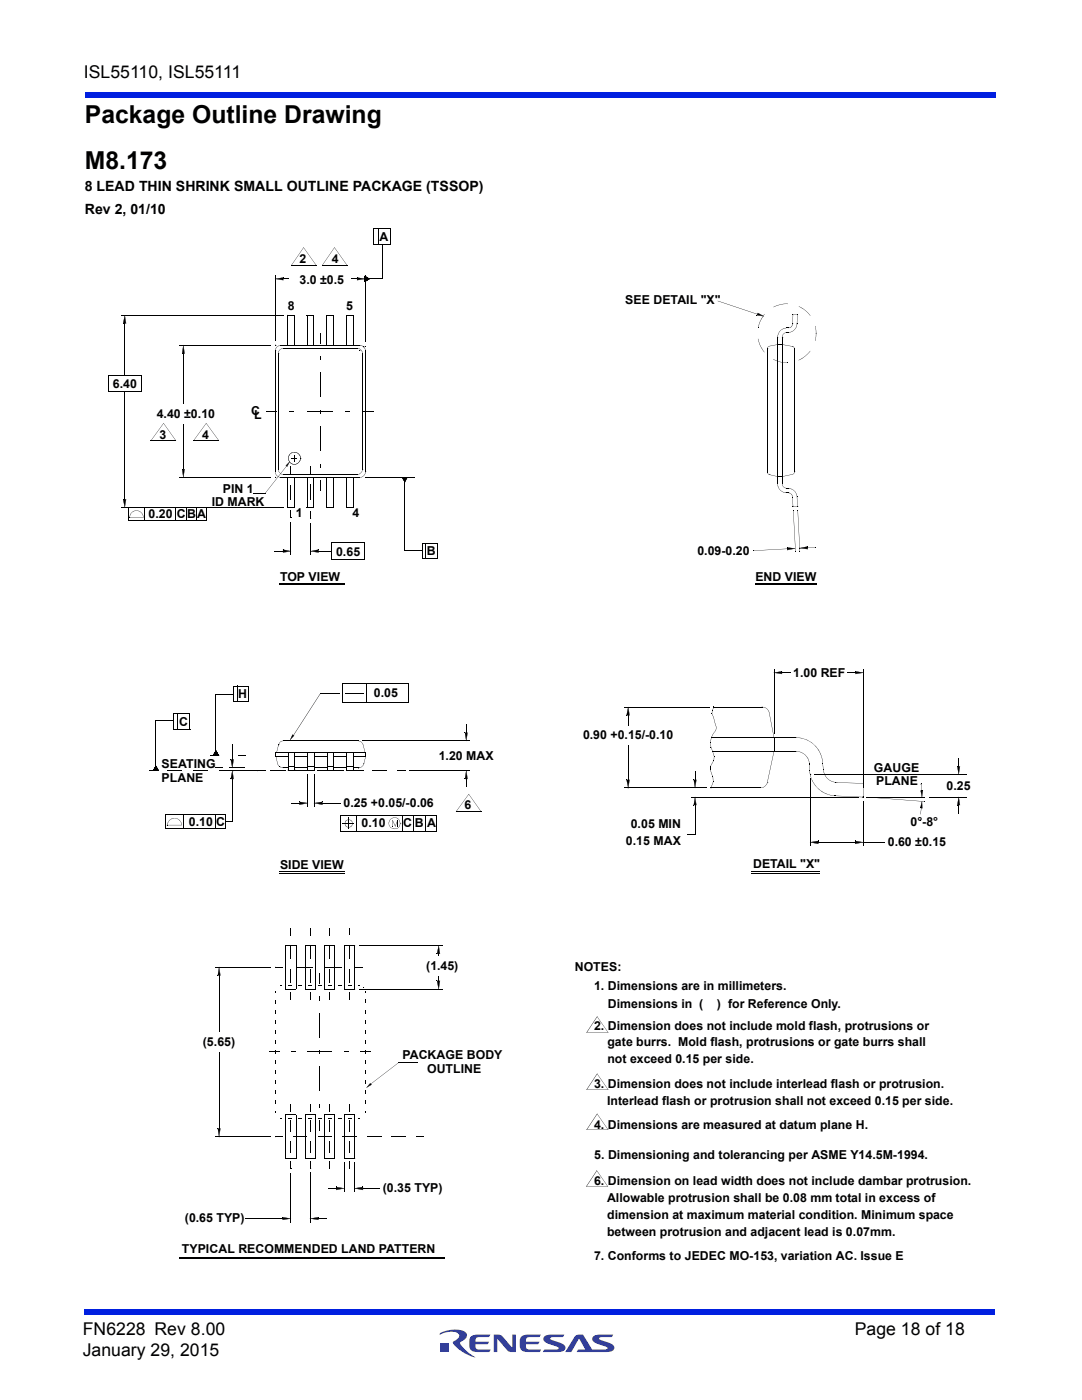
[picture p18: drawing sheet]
<svg xmlns="http://www.w3.org/2000/svg" width="216mm" height="279mm" viewBox="0 0 216 279" stroke-linecap="round" stroke-linejoin="round" font-family="sans-serif">
<defs><g id="words">
<g font-size="4.9">
<text x="16.9" y="24.4">Package Outline Drawing</text>
<text x="16.9" y="33.6">M8.173</text>
</g>
<g font-size="3.5">
<text x="16.7" y="15.6">ISL55110, ISL55111</text>
<text x="16.5" y="266.5">FN6228 Rev 8.00</text>
<text x="170.6" y="266.5">Page 18 of 18</text>
<text x="16.5" y="270.7">January 29, 2015</text>
</g>
<g font-size="2.8">
<text x="16.9" y="38.2">8 LEAD THIN SHRINK SMALL OUTLINE PACKAGE (TSSOP)</text>
<text x="16.9" y="42.8">Rev 2, 01/10</text>
</g>
<g font-size="2.5">
<text x="59.8" y="52.5">2</text>
<text x="66.2" y="52.5">4</text>
<text x="75.8" y="48.2">A</text>
<text x="59.8" y="56.6">3.0 ±0.5</text>
<text x="57.4" y="61.9">8</text>
<text x="69.1" y="61.9">5</text>
<text x="124.8" y="60.7">SEE DETAIL &quot;X&quot;</text>
<text x="22.5" y="77.5">6.40</text>
<text x="31.3" y="83.5">4.40 ±0.10</text>
<text x="50.1" y="82.8">C</text>
<text x="50.7" y="83.7">L</text>
<text x="31.8" y="87.5">3</text>
<text x="40.3" y="87.5">4</text>
<text x="42.2" y="100.9">ID MARK</text>
<text x="44.5" y="98.4">PIN 1</text>
<text x="29.7" y="103.5">0.20</text>
<text x="35.3" y="103.5">C</text>
<text x="37.3" y="103.5">B</text>
<text x="39.3" y="103.5">A</text>
<text x="59.1" y="103.1">1</text>
<text x="70.4" y="103.1">4</text>
<text x="67.1" y="110.9">0.65</text>
<text x="85.2" y="110.8">B</text>
<text x="139.2" y="110.8">0.09-0.20</text>
<text x="55.9" y="115.9">TOP VIEW</text>
<text x="150.7" y="116">END VIEW</text>
<text x="158.3" y="135.2">1.00 REF</text>
<text x="47.5" y="139.4">H</text>
<text x="74.6" y="139.2">0.05</text>
<text x="35.8" y="144.8">C</text>
<text x="116.3" y="147.5">0.90 +0.15/-0.10</text>
<text x="32.3" y="153.2">SEATING</text>
<text x="87.5" y="151.7">1.20 MAX</text>
<text x="174.4" y="154">GAUGE</text>
<text x="32.3" y="156.1">PLANE</text>
<text x="68.5" y="161.1">0.25 +0.05/-0.06</text>
<text x="92.7" y="161.5">6</text>
<text x="174.8" y="156.7">PLANE</text>
<text x="188.9" y="157.7">0.25</text>
<text x="37.7" y="164.8">0.10</text>
<text x="43.2" y="164.8">C</text>
<text x="72.2" y="165.1">0.10</text>
<text x="80.5" y="165.1">C</text>
<text x="82.8" y="165.1">B</text>
<text x="85.2" y="165.1">A</text>
<text x="125.9" y="165.3">0.05 MIN</text>
<text x="181.7" y="164.9">0°-8°</text>
<text x="55.9" y="173.5">SIDE VIEW</text>
<text x="124.9" y="168.7">0.15 MAX</text>
<text x="150.3" y="173.3">DETAIL &quot;X&quot;</text>
<text x="177.1" y="168.8">0.60 ±0.15</text>
<text x="85" y="193.7">(1.45)</text>
<text x="114.7" y="193.7">NOTES:</text>
<text x="118.6" y="197.6">1. Dimensions are in millimeters.</text>
<text x="121.3" y="201.2">Dimensions in (</text>
<text x="143.1" y="201.2">) for Reference Only.</text>
<text x="40.5" y="208.8">(5.65)</text>
<text x="118.5" y="205.6">2. Dimension does not include mold flash, protrusions or</text>
<text x="121.2" y="208.7">gate burrs. Mold flash, protrusions or gate burrs shall</text>
<text x="80.3" y="211.3">PACKAGE BODY</text>
<text x="85.2" y="214.1">OUTLINE</text>
<text x="121.2" y="212.2">not exceed 0.15 per side.</text>
<text x="118.5" y="217.1">3. Dimension does not include interlead flash or protrusion.</text>
<text x="121.1" y="220.5">Interlead flash or protrusion shall not exceed 0.15 per side.</text>
<text x="118.5" y="225.2">4. Dimensions are measured at datum plane H.</text>
<text x="118.6" y="231.2">5. Dimensioning and tolerancing per ASME Y14.5M-1994.</text>
<text x="76.4" y="237.9">(0.35 TYP)</text>
<text x="118.5" y="236.5">6. Dimension on lead width does not include dambar protrusion.</text>
<text x="121.1" y="239.9">Allowable protrusion shall be 0.08 mm total in excess of</text>
<text x="36.9" y="243.9">(0.65 TYP)</text>
<text x="121.2" y="243.3">dimension at maximum material condition. Minimum space</text>
<text x="36.3" y="250">TYPICAL RECOMMENDED LAND PATTERN</text>
<text x="118.5" y="251.5">7. Conforms to JEDEC MO-153, variation AC. Issue E</text>
<text x="121.1" y="246.7">between protrusion and adjacent lead is 0.07mm.</text>
</g>
</g></defs>
<g fill="#333f99">
<path d="M98.5 266.3h.7a1.2 1.2 0 0 1 1.1 .5l1.9 2.2v-2.7h.7v3.5h-.7a1.04 1.04 0 0 1-1-.4l-2-2.2v2.6h-.7z"/>
<path d="M93.9 266.8l.8-.4 3.2-.1-.3 .5-2.3 .1a.7 .7 0 0 0-.4 .9h2.7l-.4 .5h-2.3v.4l.2 .5 .2 .1h2.6l-.3 .5h-2.3a1.36 1.36 0 0 1-1.7-1.2l.1-1.5z"/>
<path d="M104 266.8l.8-.4 3.1-.1-.3 .5-2.3 .1a.7 .7 0 0 0-.3 .9h2.7l-.4 .5h-2.3v.4l.1 .5 .3 .1h2.6l-.3 .5h-2.3a1.36 1.36 0 0 1-1.7-1.2l.1-1.5z"/>
<path d="M108.6 266.7l.8-.3 3.2-.1-.3 .5-2.5 .2v.3l.6 .2a3.4 3.4 0 0 1 2.4 1.3 .85 .85 0 0 1-1 1h-3.5l.3-.4 2.8-.2v-.3l-.6-.2a3.4 3.4 0 0 1-2.4-1.3l.1-.5z"/>
<path d="M114.8 266.6a1.8 1.8 0 0 1 1.5-.3l1.9 3h2.3l.7-.1v-.3l-.6-.2a3.4 3.4 0 0 1-2.4-1.3 .85 .85 0 0 1 1-1l3.2-.1-.3 .5-2.5 .2v.3l.6 .2a3.4 3.4 0 0 1 2.4 1.3 .85 .85 0 0 1-1 1h-6.5l.3-.4 1.4-.1-1.2-2.1-1.6 2.6h-1.2z"/>
<path d="M88 268h1.6v1.7h-1.6z"/>
<path d="M87.8 266.1a5.6 5.6 0 0 1 5.1-.2 1.19 1.19 0 0 1-.8 1.8l-.3 .3a6.8 6.8 0 0 0 3 2.9 7.1 7.1 0 0 1-4.4-3l.5-.4a.81 .81 0 0 0 .7-.8 .81 .81 0 0 0-.6-.8 5.3 5.3 0 0 0-3.3 .4z"/>
</g>
<g fill="#001fe0">
<path d="M16.9 261.3h181.7v1h-181.7z"/>
<path d="M16.9 18.4h181.7v1h-181.7z"/>
</g>
<g fill="none" stroke="#000" stroke-width=".2">
<path d="M54.9 54.9v13.2M58.1 53h5M64.3 53h5M72.8 55.7h3.5M72.9 54.9v13.3M74.6 48.9h3.4M74.6 45.6h3.3M74.6 45.6v3.3M75.4 45.6v3.3M76.3 48.9v6.8M77.9 45.6v3.3M21.6 75h6.6"/>
<path d="M21.6 74.9v3.3M24.1 63h32.4M24.9 64.5v10.5M24.9 78.2v21.5M28.2 74.9v3.3h-6.6M35.9 68.9h18.2M36.6 70.5v10.2M54.9 70v24.2M55.5 70.5v23.1M56 68.9h15.8M56.6 69.5h14.7M57.4 62.9v6"/>
<path d="M58.7 62.9v6M61.3 62.9v6M62.6 62.9v6M63.9 66.4v2.1M63.9 74.4v4.9M65.2 62.9v6M66.5 62.9v6M69.1 62.9v6M70.5 62.9v6M72.3 70.5v23.1M72.9 70v24.2M153.2 69.5v24.8"/>
<path d="M155.2 68.7v26.4M156.1 68.7v26.4M158.5 69.6v24.6M30.1 88h5M35.9 95.3h18.2M36.6 84.7v8.9M38.6 88h5.1M50.5 98.4h2.5M53 82.1h2.1M56 95.3h15.8M56.6 94.7h14.7M57.4 95.2v6.1"/>
<path d="M58 96.8v2.9M58.7 95.2v6.1M61.2 82.1h5.2M61.3 95.2v6.1M62 96.8v3M62.6 95.2v6.1M63.9 85.1v4.9M63.9 95.8v2.1M65.2 95.2v6.1M66.5 95.2v6.1M69.1 95.2v6.1M70.5 95.2v6.1"/>
<path d="M72.4 82.1h2.2M72.9 95.3h9.8M80.8 95.3v14.7h3.4M24.1 101.3h32.4M25.6 101.3l-.1 2.6h15.8M28.9 101.2v2.7M35.1 101.2v2.7M37.1 101.2v2.7M39.1 101.2v2.7M41.2 101.2v2.7M55.8 116.7h12.9M55.8 116.4h12.9"/>
<path d="M58 104.2v6.5M62 104.4v6.3M63.5 110h2.6M66 111.6h6.7M66 108.4h6.7M66.1 108.3v3.3M72.7 108.3v3.3M84.2 108.4h3M84.2 108.4v3.1M85 108.4v3.1M87.2 108.4l.1 3.1h-3.1M150.7 116.7h12.2"/>
<path d="M150.7 116.5h12.2M46.5 136.9h3.1M46.6 138.5h-3.5v12.3M47.3 136.9v3.2M49.6 136.9l.1 3.2h-3.2l.1-3.2M63.9 138.4h4M68.3 136.4h13.3M68.3 136.4v3.8M68.8 138.3h3.8M73.1 136.4v3.8M81.6 136.4v3.7M154.4 133.5v12.8"/>
<path d="M172.3 133.5v25.6M31.1 143.8h3.5M31.1 143.8v10M33.5 153.8h2.8M34.5 142.3h3.4M34.6 142.3v3.2M35.4 142.3v3.2M37.9 142.3v3.2h-3.4M38.6 153.8h2.8M43.7 153.8h8M45.8 153.2h2.2M46.4 148.6v3.3"/>
<path d="M46.4 155.1v8.9M53.9 153.8h2.9M55 150.2h18M55 151h2.6M56.6 147.8h14.8M57.5 150.2v3.5M58.8 153.2h2.6M58.8 151h2.6M58.8 150.2v3.5M59 153.8h2.9M61.4 150.2v3.5M61.4 154.5v6.6"/>
<path d="M62.7 153.2h2.6M62.7 151h2.6M62.7 150.2v3.5M62.7 154.5v6.6M64.1 153.8h2.9M65.3 150.2v3.5M66.6 153.2h2.6M66.6 151h2.6M66.6 150.2v3.5M68.3 140.2h13.3M69.2 150.2v3.5M69.2 153.8h2.9"/>
<path d="M70.5 151h2.5M70.5 150.2v3.5M72.3 147.8h21.4M74.3 153.8h2.9M81.7 153.8h12M124.6 141.1h17M124.6 157.2h16.4M125.4 142.7v2M125.4 148.8v6.9M138 159.1h33.3M141.8 157.2h9.9M141.9 147.2h16.9"/>
<path d="M142.2 149.9h16.6M142.4 141.1h9.7M154.4 147.2v2.7M161.7 155.4v13.5M162.5 154.6h30.4M172.2 159.9v9M173 159.1h11.6M185.4 159.1h7.5M36.6 162.6v2.8M42.9 162.6v2.8M45.1 162.6v2.8h-12v-2.8h12M55.8 174h12.9"/>
<path d="M55.8 174.2h12.9M64.3 160.3h3.7M68.3 164.3h2.4M69.6 163.1v2.3M71.1 162.8v3.1M80.3 162.8v3.1M82.6 162.8v3.1M84.9 162.8v3.1M87.2 165.9v-3.1h-19.2l-.1 3.1h19.3M91 162h5M138.7 160.6v5.9M150 174h13.5"/>
<path d="M150 174.2h13.5M163.2 168.1h7.4M172.2 168.1h4.2M43 193h11.1M43.7 194.6v11.4M57 197.4h2.1M58 188.7v2.7M58 193.4v2.7M59 193h3.4M59.1 188.7v8.7M59.1 188.7h-2.1v8.7M60.8 188.7h2.2"/>
<path d="M60.8 197.4h2.2M60.9 188.7v8.7M61.9 188.7v2.7M61.9 193.4v2.7M63 188.7v8.7M63.8 194.2v2.1M64.7 188.7h2.1M64.7 197.4h2.1M64.7 188.7v8.7M64.9 193h3.4M65.8 188.7v2.7M65.8 193.4v2.7"/>
<path d="M66.8 188.7v8.7M68.6 188.7h2.2M68.6 197.4h2.2M68.7 188.7v8.7M69.7 188.7v2.7M69.7 193.4v2.7M70.8 188.7v8.7M71.6 188.7h16.6M71.6 197.4h16.6M43.7 210v15.2M53.6 209.9h2.2M61.4 209.9h4.9"/>
<path d="M63.8 202.1v5M63.8 212.9v4.9M71.9 209.9h2.1M79.5 212.1h3.9M117 206.1h4.3M117 217.5h4.3M43 226.9h11.1M58 223.6v2.3M58 227.7v2.3M58 234.1v9.8M58.5 226.9h2.8M59.1 222.5v8.7"/>
<path d="M59.1 222.5h-2.1v8.7h2.1M60.8 222.5h2.2v8.7h-2.2M60.9 222.5v8.7M61.9 223.6v2.3M61.9 227.7v2.3M61.9 234.1v9.8M63.5 226.9h2.7M63.8 223.6v2.1M64.7 222.5h2.1v8.7h-2.1M64.7 222.5v8.7M65.8 223.6v2.3M65.8 227.7v2.3"/>
<path d="M68.3 226.9h2.8M68.6 222.5h2.2v8.7h-2.2M68.7 222.5v8.7M68.7 232.1v5.8M69.7 223.6v2.3M69.7 227.7v2.3M70.8 232.1v5.8M72.4 237.2h3.3M73.3 226.9h2.8M78.2 226.9h2.8M116.9 236.8h4.4M117 225.5h4.3"/>
<path d="M35.8 251h53M35.8 251.2h53M49 243.2h7.4"/>
</g>
<g fill="#000">
<path d="M54.9 55.6l1.6-.2zM56.5 55.6l1.2 .1zM54.9 55.6l1.6 .3zM56.5 55.4l.1 .5zM60.6 49.4l-2.5 3.6zM60.6 49.4l2.5 3.6zM66.7 49.4l-2.4 3.6zM66.7 49.4l2.6 3.6zM70.1 55.6l1.2 .1zM71.2 55.9l1.7-.3zM71.2 55.4v.5zM72.8 55.6l.1 .1z"/>
<path d="M72.8 56.1l.1 .1zM72.8 56.1v.1zM72.8 55.1v1.1zM72.8 55.6h.1zM72.8 56l.1 .2zM72.8 55.5l.1 .1zM72.8 55.5l.1 .2zM72.8 55.9l.1 .2zM72.8 56l.1 .1zM71.2 55.4l1.7 .3zM72.8 55.5l.2 .1zM72.8 55.9l.2 .2z"/>
<path d="M72.8 56l.2 .1zM72.8 55.4l.2 .2zM72.8 55.8l.2 .2zM72.8 55.9l.2 .1zM72.8 55.3l.3 .4zM72.8 55.4l.3 .2zM72.8 55.6l.3 .4zM72.8 55.7l.3 .3zM72.8 55.3l.4 .3zM72.8 55.4l.4 .2zM72.9 55.6l.3 .4zM72.8 55.7l.4 .2z"/>
<path d="M72.8 55.7l.4 .3zM72.8 55.2l.4 .4zM73 55.7l.2 .2zM73 55.7l.2 .3zM72.9 55.7l.3 .2zM72.8 55.2l.5 .4zM73.1 55.7l.2 .2zM73 55.7l.3 .2zM73.2 55.7l.2 .1zM73.2 55.7l.1 .2zM73.1 55.7l.3 .2zM72.8 55.2l.6 .4z"/>
<path d="M72.8 55.1l.6 .5zM72.9 55.2l.4 .5zM72.9 55.2l.5 .4zM73.3 55.7l.1 .2zM73.2 55.6l.2 .3zM73 55.2l.4 .4zM73 55.3l.4 .3zM73.3 55.7l.2 .1zM73.3 55.7h.2zM73.1 55.3l.4 .3zM73.1 55.4l.4 .2zM73.2 55.3l.2 .4z"/>
<path d="M73.2 55.4l.2 .3zM73.3 55.6l.2 .2zM73.4 55.7h.2zM73.2 55.4l.4 .2zM73.3 55.4l.3 .2zM73.3 55.5l.3 .1zM73.6 55.6v.1zM73.4 55.5l.2 .1zM73.5 55.6l.1 .2zM73.6 55.7h.1zM73.6 55.6l.1 .1zM73.4 55.5l.3 .1z"/>
<path d="M73.5 55.5l.2 .1zM73.6 55.5v.2zM73.6 55.6l.2 .1zM73.6 55.5l.1 .2zM73.7 55.5v.2zM72.8 55.1l1 .5zM72.8 56.2l1-.5zM24.6 64.5l.6 .1zM24.9 62.9l-.3 1.7zM24.9 62.9l.3 1.6zM36.3 70.5l.6 .1zM36.6 68.9l-.3 1.7z"/>
<path d="M36.6 68.9l.3 1.7zM55.2 69.2l.8-.3-.7 .4-.4 .7zM55.8 69.8l.8-.3-.7 .3-.4 .8zM57.4 62.9l1.4 .1zM61.3 62.9l1.4 .1zM63.9 71.1v.7zM65.2 62.9l1.3 .1zM69.1 62.9l1.4 .1zM71.8 70h.1zM71.2 69.5a1.02 1.02 0 0 1 1.1 1.1l-.3-.8zM71.8 68.9a1.02 1.02 0 0 1 1.1 1.1l-.3-.7zM72.8 69.1h.1z"/>
<path d="M151 62.9l1.4 .2zM143.2 60l8 2.8zM151.2 62.5l-.2 .4zM151.2 67.6l.9 2.2-.5-1zM151.4 64.8l-.1 .6zM152.2 69.8l.3 .5zM151.2 62.4l1.2 .7zM152.5 62.8l.1-.1-1.2 2.1 .4-1.1zM153.5 69l1.7-.2zM153.2 69.2l.3-.2-.4 .5zM154.3 71.7l2.1 .7-1.1-.2zM154.3 61.3l.4-.2z"/>
<path d="M155.2 67.3v1.5zM155.2 68.7l.9 .1zM154.7 61.1l.6-.2zM156 67.3l.1 1.5zM156.4 72.3l.6 .1zM156.8 65.4l.6 .1zM155.8 65.9l1.1-.5-1.2 .7-.4 .5-.1 .7a1.27 1.27 0 0 1 .6-1.4zM156.9 66.3l.5 .1zM156.3 66.6l.7-.3-.7 .4-.2 .6v-.4zM157 72.3l.2 .1zM155.3 60.9l.5-.2a1.49 1.49 0 0 1 1.4 0zM158.1 64.6h.1a.74 .74 0 0 1-.9 .8l.6-.2z"/>
<path d="M159 64.6a1.63 1.63 0 0 1-1.7 1.7l.7-.2 .5-.3 .4-.5zM158.2 62.7l-.1 1.9zM158.2 69.1l.4 .5zM158.2 62.7l.9 .1zM159.1 62.8l-.1 1.8zM159.3 71.9l1.9-1.2-.9 .7zM159.4 61.1l.4 .3zM159.8 61.3l.5 .4zM161.5 70.2l-.3 .5zM161.6 70l-.1 .3zM160.3 61.7l.9 .6 .5 .7zM162.8 66.5l-.1 1.5z"/>
<path d="M162.6 65.1l.2 .2zM162.7 65.3l.2 .6zM162.8 65.9l.1 .6zM24.6 99.6l.6 .1zM25.1 99.7l-.2 1.6zM32.6 84.5l-2.5 3.5zM32.7 84.5l2.4 3.5zM36.3 93.6h.6zM36.3 93.6l.3 1.7zM36.8 93.6l-.2 1.7zM41.1 84.5l-2.5 3.5zM41.2 84.5l2.5 3.5z"/>
<path d="M54.9 94.2l.5 .9 .6 .1a1.01 1.01 0 0 1-1.1-1zM55.5 93.6l.5 .9 .6 .2a1.02 1.02 0 0 1-1.1-1.1zM57.8 92.1l-.7 .8zM57.1 93l-4.1 5.4zM57 92.9l.3 .2zM57.8 82.1l.8 .1zM57.8 92.2l-.5 1zM58 93.1l.1 1.4zM58.1 91.4l1.2 .1zM58.7 90.8l.1 1.3zM57.8 90.6a1.18 1.18 0 0 1 1.4-.3 1.18 1.18 0 0 1 .7 1.2l-.1-.5-.2-.4-.9-.3-.8 .3-.3 .9 .3 .8 .8 .3 .9-.3 .2-.4 .1-.4a1.23 1.23 0 0 1-1.7 1.1 1.23 1.23 0 0 1-.4-2zM62 93v1.4z"/>
<path d="M63.9 81.8v.8zM63.9 92.5v.8zM69 82.1l.8 .1zM71.2 94.7l.5-.1 .4-.4 .2-.6a.99 .99 0 0 1-1.1 1.1zM71.8 95.2l.6-.1 .3-.3 .2-.6a.99 .99 0 0 1-1.1 1zM80.2 95.2l.1 .1zM80.2 95.2l1.1 .1zM80.2 95.4l.3-.1zM80.2 95.4l.2-.1zM80.3 95.2v.2zM80.2 95.2l.1 .2zM80.3 95.3h.1z"/>
<path d="M80.3 95.5l.3-.2zM80.3 95.4l.3-.1zM80.5 95.2l-.2 .3zM80.4 95.2l-.1 .2zM80.8 95.3l-.4 .4zM80.4 95.6l.4-.3zM80.7 95.3l-.3 .3zM80.6 95.2l-.2 .3zM80.4 95.7l.4-.2zM80.4 95.7l.4-.3zM80.4 95.6l.4-.2zM80.5 95.8l.3-.1z"/>
<path d="M80.5 95.8l.3-.2zM80.5 95.8l.3-.3zM80.8 95.4l-.3 .4zM80.8 95.7l-.2 .2zM80.8 95.6l-.2 .3zM80.6 95.9l.2-.1zM80.8 95.8l-.2 .2zM80.6 95.9h.2zM80.6 96l.2-.1zM80.6 96.1l.2-.1zM80.6 96h.2zM80.7 96.1h.1z"/>
<path d="M80.7 96.1l.1 .1zM81.3 95.3l-.5 .9zM80.2 95.3l.6 .9zM81.2 95.3l-.4 .4zM81.1 95.3l-.3 .4zM81.1 95.3l-.3 .3zM81 95.2l-.2 .3zM80.9 95.2l-.1 .2zM80.8 95.2v.2zM81.3 95.3l-.5 .5zM81.3 95.2l-.5 .7zM81.2 95.3l-.4 .6z"/>
<path d="M81.2 95.4l-.4 .5zM81.2 95.5l-.4 .4zM81.1 95.6l-.3 .4zM81 95.7l-.2 .3zM81 95.8l-.2 .3zM80.9 95.9l-.1 .2zM80.8 96v.2zM80.8 96.1v.1zM153.1 94.3l.4 .5-.3-.2zM153.5 94.7l1.7 .4zM155.2 95.1v1.5zM155.2 95.1h.9z"/>
<path d="M155.2 96.6l.5 1.2 .5 .3 .7 .2a1.7 1.7 0 0 1-1.7-1.7zM156 95.1l.1 1.5zM156.1 95.1l2.1-.4zM156 96.6l.3 .5 .7 .4-.7-.3zM156.8 98.3l.6 .1zM156.9 97.4l.5 .1zM157.4 98.3l.5 .3 .3 .6-.3-.6zM158.5 94.1v.4l-.3 .2zM157.4 97.4a1.69 1.69 0 0 1 1.6 1.8l-.1-.7-.4-.5zM24.6 99.7l.3 1.6zM24.8 101.2h.1zM26.2 102.4a1.37 1.37 0 0 1 1.5-.4 1.37 1.37 0 0 1 .9 1.3h-2.7h2.7l-.4-1-.5-.3-.5-.1-.9 .4-.5 1z"/>
<path d="M54.8 110h1.7zM56.5 110.2l1.6-.2zM56.5 109.7v.6zM57.4 101.2l1.4 .1zM58 101.9l.1 1.5zM56.5 109.7l1.6 .3zM58 103.3l.1 .1zM61.3 101.2l1.4 .1zM62 102.1v1.4zM62 110l1.6-.3zM61.9 110h.1zM62 110l1.6 .3z"/>
<path d="M63.5 109.7l.1 .6zM65.2 101.2l1.3 .1zM69.1 101.2l1.4 .1zM157.1 109.7l1.6-.2zM157 109.3l.1 .5zM158.1 99.2l.2 1.9zM158.3 102l.5 8.2zM157.1 109.2l1.5 .3zM159 99.2l.2 1.8zM158.2 101h.9zM159.2 101.9l.4 8.2zM159.6 109.4l1.6-.3z"/>
<path d="M161.2 109.3l1.6-.1zM161.1 109.1l.1 .5zM159.6 109.4l1.6 .2zM154.4 134.2l1.6-.2zM156 134.2l1.8 .1zM154.4 134.2l1.6 .3zM156 134l.1 .5zM169.1 134.2l1.6 .1zM170.7 134.5l1.6-.3zM170.7 134v.5zM170.7 134l1.6 .3zM29.8 153.8h1.4z"/>
<path d="M30.5 153.8h.1zM30.5 153.8h1.1zM30.6 153.7v.1zM30.6 153.7l.2 .1zM30.6 153.7l.1 .1zM30.6 153.8h.1zM30.6 153.6l.3 .2zM30.6 153.6l.2 .2zM30.7 153.5l.4 .3zM30.7 153.6l.3 .2zM30.7 153.6l.2 .2zM30.8 153.4l.3 .2z"/>
<path d="M30.8 153.4l.3 .3zM30.8 153.4l.3 .4zM30.8 153.2l.3 .2zM30.8 153.2l.3 .3zM30.8 153.3l.3 .2zM30.8 153.3l.3 .3zM30.9 153.2l.2 .1zM30.9 153.2l.2 .2zM30.9 153.1l.2 .2zM31 153.1l.1 .2zM31 153.1l.1 .1zM31 153.1h.1z"/>
<path d="M31 153l.1 .1zM31 153h.1zM31 152.9l.1 .1zM31 153l.2 .1zM31.1 152.9l.1 .1zM31.1 152.8l.1 .1zM31.1 153.4l.5 .4zM31.1 153.4l.4 .4zM31.1 153.4l.3 .4zM31.1 153.5l.4 .3zM31.1 153.6l.3 .2zM31.1 153.6l.2 .2z"/>
<path d="M31.1 153.7l.2 .1zM31.1 153.8h.1zM31.1 153.3l.5 .5zM31.1 153.2l.5 .6zM31.1 153.2l.5 .5zM31.1 153.2l.5 .4zM31.1 153.2l.4 .5zM31.1 153.2l.4 .3zM31.1 153.1l.4 .4zM31.1 153.1l.3 .4zM31.1 153.1l.4 .3zM31.1 153.1l.4 .2z"/>
<path d="M31.1 153.1l.2 .3zM31.1 153.1l.3 .2zM31.1 153.1l.2 .1zM31.1 153l.2 .1zM31.1 153l.1 .2zM31.1 153l.1 .1zM31.1 152.9l.2 .1zM31.1 152.8l-.5 1zM31.1 152.9l.6 .9zM42 150.7l1.4 .1zM42.5 150.7l1.1 .1zM42.9 153.2l1.4 .1z"/>
<path d="M43 150.7l.1 .1zM43 149.9l.1 .1zM43 149.8l.1 .1zM42.6 150.7l.5-.4zM43 150.3l-.3 .5zM42.7 150.7l.4-.3zM43 150.3l-.2 .5zM42.7 150.7l.4-.2zM43 150.4l-.2 .4zM43 150.5l-.2 .3zM43 150.5l-.1 .3zM42.8 150.7l.3-.1z"/>
<path d="M43 150.6l-.1 .2zM43 150.7h.1zM43 150.2l-.4 .6zM43 150.2l-.4 .5zM42.6 150.6l.5-.4zM43 150.1l-.4 .5zM42.6 150.5l.5-.4zM43 150.1l-.3 .5zM42.7 150.5l.4-.4zM42.7 150.4l.4-.3zM43 150l-.2 .5zM42.7 150.3l.4-.2z"/>
<path d="M43 150l-.2 .3zM43 150l-.1 .3zM42.8 150.2l.3-.2zM43 149.9l-.1 .3zM42.8 150.1l.3-.2zM43 149.9l-.1 .2zM43 149.9h.1zM43 149.8l-.5 .9zM43 150.6v.2zM43 149.9v.1zM43 149.8l.6 1zM43 150l.1-.1z"/>
<path d="M43 149.8h.1zM43 150.2l.2-.1zM43 150.1l.2-.1zM43.1 150h.1zM43 150l.2-.1zM43 150.3l.3-.2zM43 150.2l.3-.1zM43.3 150.1l-.2 .3zM43 150.3l.3-.1zM43.3 150.2l-.2 .3zM43 150.4l.3-.1zM43 150.5l.4-.2z"/>
<path d="M43 150.6l.4-.3zM43 150.6l.4-.2zM43 150.7l.4-.3zM43 150.7l.5-.3zM43 150.7l.5-.2zM43.1 150.7l.4-.2zM43.4 150.4l-.2 .4zM43.4 150.5l-.2 .3zM43.2 150.7l.3-.2zM43.5 150.5l-.2 .3zM43.3 150.7l.2-.1zM43.5 150.5l-.1 .3z"/>
<path d="M43.5 150.7l.1 .1zM43.3 150.7l.3-.1zM43.4 150.7l.2-.1zM43.5 150.7h.1zM43.5 150.6v.2zM46 151.6h.7zM46 155.4l.7 .1zM46 151.6l.3 1.6zM46.3 153.8l-.2 1.7zM46.3 153.8l.4 1.6zM46.6 151.6l-.3 1.6zM47.3 153.2l1.4 .1z"/>
<path d="M47.6 150.7l1.4 .1zM51.5 153.8h1.6zM55 150.2l.1 .8zM55 151l.4 1.4zM55.5 148.7l-.3 1.5zM55.4 152.4l.4 .6 .7 .2a.94 .94 0 0 1-1.1-.8zM55.5 153.8h1.5zM56.4 153.2l1.2 .1zM55.9 148l.7-.1-.7 .2-.4 .6zM57.5 153.6l1.3 .1zM57.5 152.9l1.3 .1zM57.5 153.6l.1 .1z"/>
<path d="M58.3 146.6l-.4 1zM58.4 146.6l.3 .2zM63.9 138.3l-5.3 8.5zM58.7 146.8l-.8 .9zM58.8 150.2v.8zM59.4 153.8h1.5zM61.4 153.6l1.4 .1zM61.4 152.9l1.4 .1zM62.7 153.6l.1 .1zM63.2 153.8h1.6zM65.3 153.6l1.3 .1zM65.3 152.9l1.3 .1z"/>
<path d="M67.1 153.8h1.6zM69.1 153.6l1.4 .1zM69.1 152.9l1.4 .1zM70.5 153.2l1.1 .1zM71 153.8h1.5zM71.4 147.8h.1zM71.6 153.2l.6-.2 .4-.6a.88 .88 0 0 1-1 .8zM71.4 147.8l.7 .2 .4 .7-.4-.6zM72.4 148.7l.4 1.5zM72.9 150.2l.1 .8zM72.9 150.9l-.3 1.5zM74.9 153.8h1.5z"/>
<path d="M79.4 153.8h1.4zM92.8 146.2h.5zM92.8 155.4l.5 .1zM93 144.6l.1 1.7zM93 155.4l.1 1.7zM92.8 146.2l.3 1.6zM93 153.8l-.2 1.6zM93 153.8l.3 1.6zM93.3 146.2l-.3 1.6zM125 142.7l.6 .1zM125 155.6h.6zM125 155.7l.3 1.5z"/>
<path d="M125.3 141.1l-.2 1.7zM125.3 157.2v.1zM125.3 141.1l.3 1.6zM125.6 155.6l-.3 1.6zM138.4 155.6h.6zM138.7 154v1.7zM138.4 155.6l.3 1.6zM138.7 159.1l-.3 1.6zM138.9 155.6l-.2 1.6zM141.7 153l.1 .6zM141.7 148.2l.2 .9zM141.7 153.6l.3 .8z"/>
<path d="M141.8 149.1l.4 .8zM141.9 147.2l-.1 1zM142 154.5l.3 .6zM142 142.5l.4 .6zM142 152.4l-.3 .6zM142.1 141.8l-.1 .6zM142.1 156.5l-.2 .7zM142.2 149.9l.3 1zM142.2 155.1l.1 .9zM142.3 146.4l-.4 .8zM142.3 156l-.1 .5zM142.3 143.2l.4 1.2z"/>
<path d="M142.4 141.1l-.3 .7zM142.4 151.7l-.4 .7zM142.5 150.9l-.1 .8zM142.7 144.4l.3 .8zM142.8 145.8l-.5 .7zM142.9 145.2v.6zM151.7 157.2l.7-.2 .7-.8a1.52 1.52 0 0 1-.9 1zM154.4 149.9l-1.3 6.3zM152.1 141.1a1.31 1.31 0 0 1 1.4 1.2l-.5-.9zM153.5 142.3l.9 4.9zM158.8 149.9a2.67 2.67 0 0 1 2.7 2.6l-.1-.5a2.78 2.78 0 0 0-1.2-1.6zM161.5 152.5l.1 1.2z"/>
<path d="M161.5 153.7l.4 1.5 .6 1.3a5.4 5.4 0 0 0 3.6 2.2l.5 .2a5.4 5.4 0 0 1-5.1-5.2zM158.8 147.2a5.4 5.4 0 0 1 5.4 5.1l-.1-.5a5.5 5.5 0 0 0-2.4-3.7l-1.3-.6zM164.1 152.3l.2 1.2zM164.3 153.5l.5 1.4a2.75 2.75 0 0 0 2 1.2 2.64 2.64 0 0 1-2.5-2.6zM166.6 158.8h.1zM173 159l11.5 1zM183.7 157.8l.2 1.3zM183.7 156.5l.2 1.2zM184.1 157.7l-.2 1.4zM183.9 160l-.2 1.2zM183.7 157.8l.4-.1zM191 153h.6z"/>
<path d="M191.3 151.3v1.7zM191 153l.3 1.6zM191.3 159.1l-.3 1.6zM191.5 153l-.2 1.6zM33.7 163.8a1.43 1.43 0 0 1 1.6-.5 1.43 1.43 0 0 1 1 1.4h-2.9h2.8l-.2-.8-.4-.4-.5-.2-1 .2-.4 .4-.3 .8zM45 164l1.4 .1zM58.1 160.3h1.7zM59.8 160.6l1.6-.3zM59.7 160l.1 .6zM59.8 160l1.6 .3zM62.7 160.3l1.6-.3zM62.7 160.3v.1z"/>
<path d="M62.7 160.3l1.6 .3zM64.3 160l.1 .6zM69 163.8a.77 .77 0 0 1 .9-.2 .77 .77 0 0 1 .4 .8l-.2-.6-.5-.2-.6 .2-.1 .6 .1 .5 .6 .2 .5-.2 .2-.6a.78 .78 0 0 1-1.1 .8 .78 .78 0 0 1-.2-1.3zM78.3 163.7l.6 1.3-.5-1.3-.1 1.2zM79.3 163.7l-.5 1.2zM79.3 163.7l.1 1.2zM77.9 163.5a1.1 1.1 0 0 1 1.3-.3 1.1 1.1 0 0 1 .6 1.2l-.3-.9-.7-.3-.9 .3-.3 .8 .3 .8 .9 .3 .4-.1 .5-.3 .1-.7a1.16 1.16 0 0 1-1.6 1.1 1.16 1.16 0 0 1-.3-1.9zM93.5 158.5l-2.5 3.5zM93.6 158.5l2.4 3.5zM137.1 166.4l1.6 .1zM138.4 160.6l.6 .1zM138.7 159.1l.3 1.6z"/>
<path d="M161.7 168.1l1.6-.3zM161.7 168.1l1.6 .3zM163.2 167.8l.1 .6zM170.6 168.4l1.6-.3zM170.6 167.8v.6zM170.6 167.8l1.6 .3zM183.8 161.2l-.1 1.3zM183.6 161.2l.5 .1zM183.9 160l.2 1.3zM191 160.6l.6 .1zM191.3 160.6v1.7zM191.3 159.1l.3 1.6z"/>
<path d="M43.5 194.6l.5 .1zM43.7 193l-.3 1.7zM43.7 193l.3 1.7zM54.9 197.8v.4zM55 193l1.4 .1zM55.9 196.7l.4 .1zM57.6 196.7l.7 .1zM58 185.3v1.4zM58 198.1v1.4zM59.6 196.7l.6 .1zM61.6 196.7l.6 .1zM61.9 185.3l.1 1.4z"/>
<path d="M61.9 198.1l.1 1.4zM63.6 196.7l.6 .1zM63.8 198.8l.1 .8zM65.6 196.7l.6 .1zM65.8 185.3v1.4zM65.8 198.1v1.4zM67.5 196.7l.6 .1zM69.5 196.7l.6 .1zM69.7 185.3v1.4zM69.7 198.1v1.4zM70.7 188.7h.1zM70.7 197.4h.1z"/>
<path d="M70.9 193l1.4 .1zM71.5 196.7l.3 .1zM72.5 197.1h.1zM72.8 197.8l.1 .4zM87.2 190.3l.6 .1zM87.2 195.7h.6zM87.5 190.3l.1 .5zM87.5 194.8l.1 1zM87.2 195.8l.3 1.6zM87.5 188.7l-.3 1.7zM87.5 197.4h.1zM87.5 188.7l.3 1.7z"/>
<path d="M87.8 195.7l-.3 1.7zM54.9 217.7v.6zM54.9 215.7v.6zM54.9 213.7v.6zM54.9 211.6v.7zM54.9 209.6v.7zM54.9 207.6v.7zM54.9 205.6v.6zM54.9 203.6v.6zM54.9 201.6v.6zM54.9 199.6v.6zM58.2 209.9l.8 .1z"/>
<path d="M63.8 209.6l.1 .8zM68.7 209.9l.8 .1zM72.8 199.5l.1 .7zM72.8 201.6l.1 .6zM72.8 203.6l.1 .6zM72.8 205.6l.1 .6zM72.8 207.6l.1 .7zM72.8 209.6l.1 .7zM72.8 211.6l.1 .7zM72.8 213.7l.1 .6zM72.8 215.7l.1 .6zM72.8 217.7l.1 .6z"/>
<path d="M73.9 216.2l-.7 .8zM73.9 216.2l.3 .3zM74 216.3l5.5-4.2zM73.2 217l.9-.5zM119.1 202.8l2.3 3.3-2.2-3.2-2.2 3.1zM119.1 214.2l2.3 3.3-2.2-3.2-2.2 3.1zM43.5 225.2h.5zM43.4 225.2l.4 1.7zM43.9 225.2l-.2 1.7zM54.9 221.7v.4zM54.9 219.7v.6zM55 226.8l1.4 .1z"/>
<path d="M55.9 223.1l.4 .1zM57.6 223.1l.7 .1zM58 220.4v1.4zM58 231.8v1.4zM58 233.2l.1 .1zM59.6 223.1l.6 .1zM61.6 223.1l.6 .1zM61.9 220.4l.1 1.4zM61.9 231.8l.1 1.4zM61.9 233.2v.1zM63.5 223.1l.7 .1zM63.8 220.3l.1 .8z"/>
<path d="M65.4 237.1l1.7 .1zM65.5 223.1l.7 .1zM65.8 220.4v1.4zM65.8 231.8v1.4zM67.1 237.4l1.6-.2zM67.1 236.9v.6zM67.5 223.1l.6 .1zM67.1 236.9l1.6 .3zM69.5 223.1l.6 .1zM69.7 220.4v1.4zM69.7 231.8v1.4zM70.8 237.1l1.6-.2z"/>
<path d="M71.4 223.1l.4 .1zM70.8 237.1l1.6 .3zM72.4 236.9l.1 .6zM72.8 219.7l.1 .6zM72.8 221.7l.1 .4zM83.1 226.8l1.4 .1zM119.1 233.6l2.2 3.2-2.2-3.2-2.1 3.2zM119.1 222.2l2.3 3.3-2.2-3.2-2.2 3.1zM56.4 243.4l1.6-.2zM56.4 242.9v.6zM56.4 242.9l1.6 .3zM61.9 243.2l1.6-.3z"/>
<path d="M61.9 243.2h.1zM63.5 243.2h1.6zM61.9 243.2l1.6 .3zM63.5 242.9l.1 .6z"/>
</g>
<g fill="#000">
<path d="M54.9 55.6l1.6-.2v.5zM71.2 55.4l1.7 .2-1.7 .3zM24.9 62.9l.2 1.6h-.5zM36.6 68.9l.2 1.7h-.5zM151.2 62.5l1.2 .6-1.4-.2zM24.6 99.7h.5l-.2 1.5zM36.3 93.6h.5l-.2 1.7zM57.8 92.2l-.5 .9-.3-.2zM56.5 109.7l1.5 .3-1.5 .3zM62 110l1.6-.3v.6zM157.1 109.3l1.5 .2-1.5 .3zM159.6 109.4l1.5-.3 .1 .5z"/>
<path d="M154.4 134.2l1.6-.2v.5zM170.7 134l1.6 .2-1.6 .3zM46 151.6h.6l-.2 1.6zM46.4 153.8l.2 1.6h-.6zM58.4 146.6l.3 .2-.8 .8zM92.8 146.2h.5l-.3 1.6zM93 153.8l.3 1.6h-.5zM125.3 141.1l.3 1.6h-.6zM125 155.6h.6l-.3 1.6zM138.4 155.6h.5l-.2 1.6zM183.7 157.8l.4-.1-.1 1.4zM191 153h.5l-.2 1.6z"/>
<path d="M59.8 160l1.6 .3-1.6 .3zM62.7 160.3l1.6-.3v.6zM138.7 159.1l.2 1.6h-.5zM161.7 168.1l1.6-.3v.6zM170.6 167.8l1.6 .3-1.6 .3zM184 160v1.3l-.4-.1zM191.3 159.1l.2 1.6h-.5zM43.7 193l.3 1.7h-.5zM87.5 188.7l.3 1.7h-.6zM87.2 195.7h.6l-.3 1.7zM73.9 216.2l.2 .3-.9 .5zM43.5 225.2h.5l-.3 1.7z"/>
<path d="M67.1 236.9l1.6 .3-1.6 .3zM70.8 237.2l1.6-.3v.6zM56.4 242.9l1.6 .3-1.6 .2zM61.9 243.2l1.6-.3v.5z"/>
</g>
<path d="M156.1 69h2.1M150.3 109.7h6.8" fill="none" stroke="#000" stroke-width=".44"/>
<path d="M166.8 156.3h5.5" fill="none" stroke="#000" stroke-width=".25"/>
<path d="M166.6 159h5.6" fill="none" stroke="#000" stroke-width=".32"/>
<use href="#words"/>
</svg>
